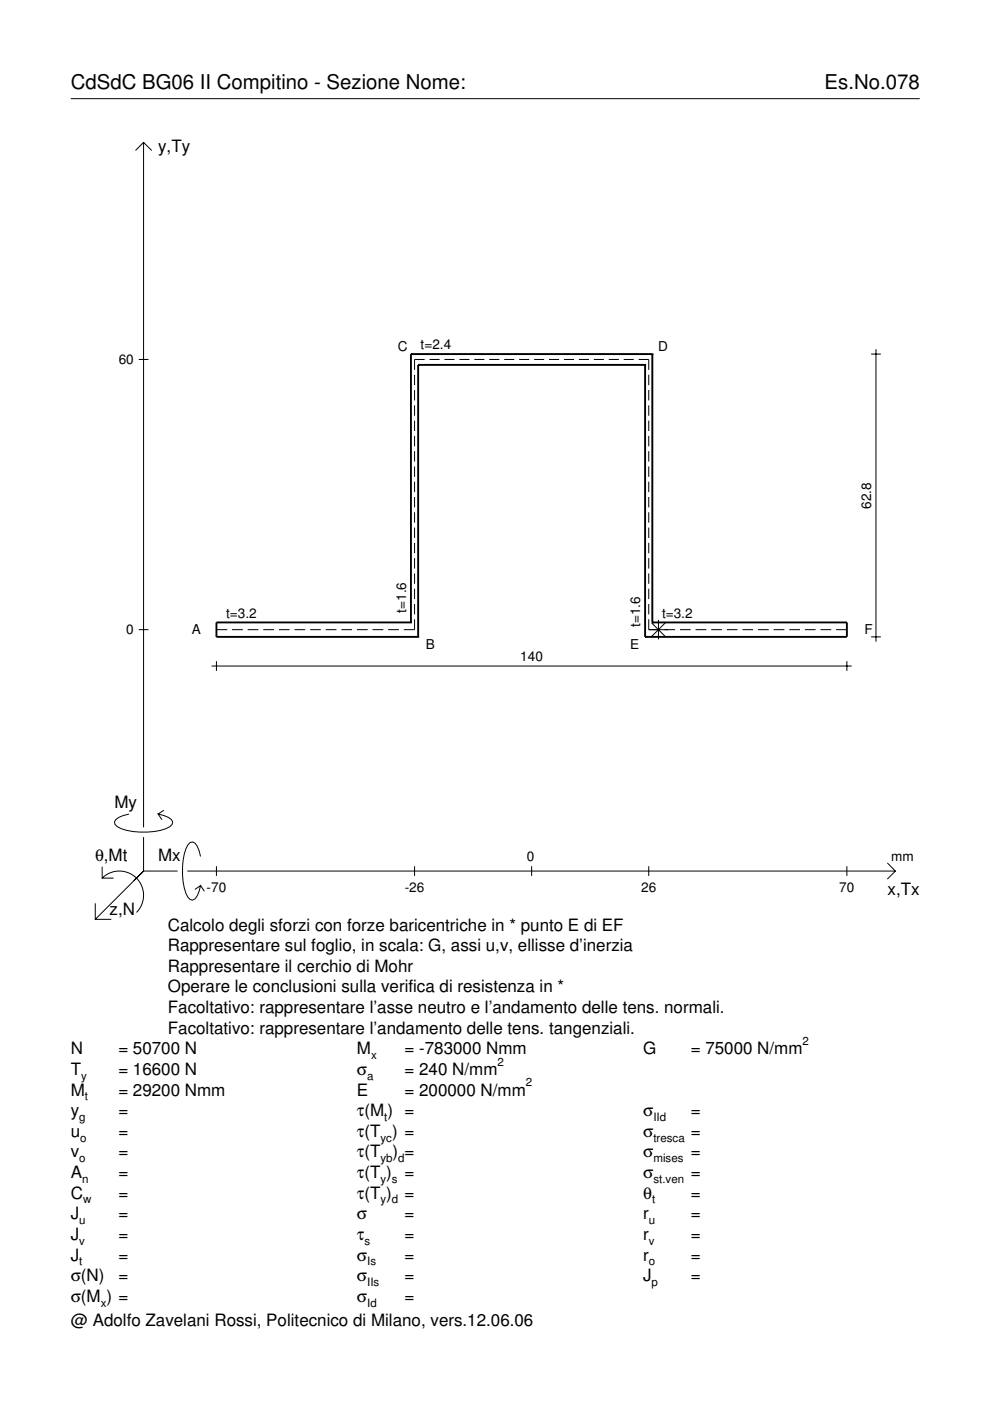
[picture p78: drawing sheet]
<svg xmlns="http://www.w3.org/2000/svg" width="210mm" height="297mm" viewBox="0 0 210 297" stroke-linecap="round" stroke-linejoin="round" font-family="sans-serif">
<defs><g id="words">
<g font-size="4.3">
<text x="15" y="18.9">CdSdC BG06 II Compitino - Sezione Nome:</text>
<text x="174.8" y="18.9">Es.No.078</text>
</g>
<g font-size="3.6">
<text x="33.5" y="32.3">y,Ty</text>
<text x="24.3" y="171.3">My</text>
<text x="20.1" y="182.6">θ,Mt</text>
<text x="33.5" y="182.6">Mx</text>
<text x="188.2" y="189.8">x,Tx</text>
<text x="23.2" y="193.9">z,N</text>
<text x="35.6" y="197.3">Calcolo degli sforzi con forze baricentriche in * punto E di EF</text>
<text x="35.6" y="201.7">Rappresentare sul foglio, in scala: G, assi u,v, ellisse d’inerzia</text>
<text x="35.6" y="206">Rappresentare il cerchio di Mohr</text>
<text x="35.6" y="210.4">Operare le conclusioni sulla verifica di resistenza in *</text>
<text x="35.6" y="214.8">Facoltativo: rappresentare l’asse neutro e l’andamento delle tens. normali.</text>
<text x="35.6" y="219.2">Facoltativo: rappresentare l’andamento delle tens. tangenziali.</text>
<text x="15" y="223.5">N</text>
<text x="15" y="227.9">T</text>
<text x="25.1" y="227.9">= 16600 N</text>
<text x="25.1" y="223.5">= 50700 N</text>
<text x="75.7" y="227.9">σ</text>
<text x="75.7" y="223.5">M</text>
<text x="85.8" y="223.5">= -783000 Nmm</text>
<text x="85.8" y="227.9">= 240 N/mm</text>
<text x="136.4" y="223.5">G</text>
<text x="146.5" y="223.5">= 75000 N/mm</text>
<text x="15" y="232.3">M</text>
<text x="25.1" y="232.3">= 29200 Nmm</text>
<text x="75.7" y="232.3">E</text>
<text x="85.8" y="232.3">= 200000 N/mm</text>
<text x="15" y="236.7">y</text>
<text x="25.1" y="236.7">=</text>
<text x="75.7" y="236.7">τ(M ) =</text>
<text x="136.4" y="236.7">σ</text>
<text x="146.5" y="236.7">=</text>
<text x="15" y="241">u</text>
<text x="15" y="245.4">v</text>
<text x="25.1" y="241">=</text>
<text x="25.1" y="245.4">=</text>
<text x="75.7" y="241">τ(T ) =</text>
<text x="75.7" y="245.4">τ(T</text>
<text x="83.3" y="245.4">) =</text>
<text x="136.4" y="241">σ</text>
<text x="136.4" y="245.4">σ</text>
<text x="146.5" y="241">=</text>
<text x="146.5" y="245.4">=</text>
<text x="15" y="249.8">A</text>
<text x="25.1" y="249.8">=</text>
<text x="75.7" y="249.8">τ(T )</text>
<text x="85.8" y="249.8">=</text>
<text x="136.4" y="249.8">σ</text>
<text x="146.5" y="249.8">=</text>
<text x="15" y="254.2">C</text>
<text x="25.1" y="254.2">=</text>
<text x="75.7" y="254.2">τ(T )</text>
<text x="85.8" y="254.2">=</text>
<text x="136.4" y="254.2">θ</text>
<text x="146.5" y="254.2">=</text>
<text x="15" y="258.5">J</text>
<text x="15" y="262.9">J</text>
<text x="25.1" y="258.5">=</text>
<text x="25.1" y="262.9">=</text>
<text x="75.7" y="258.5">σ</text>
<text x="75.7" y="262.9">τ</text>
<text x="85.8" y="258.5">=</text>
<text x="85.8" y="262.9">=</text>
<text x="136.4" y="258.5">r</text>
<text x="136.4" y="262.9">r</text>
<text x="146.5" y="258.5">=</text>
<text x="146.5" y="262.9">=</text>
<text x="15" y="267.3">J</text>
<text x="25.1" y="267.3">=</text>
<text x="75.7" y="267.3">σ</text>
<text x="85.8" y="267.3">=</text>
<text x="136.4" y="267.3">r</text>
<text x="146.5" y="267.3">=</text>
<text x="15" y="271.7">σ(N)</text>
<text x="25.1" y="271.7">=</text>
<text x="75.7" y="271.7">σ</text>
<text x="85.8" y="271.7">=</text>
<text x="136.4" y="271.7">J</text>
<text x="146.5" y="271.7">=</text>
<text x="15" y="281.2">@ Adolfo Zavelani Rossi, Politecnico di Milano, vers.12.06.06</text>
<text x="15" y="276">σ(M ) =</text>
<text x="75.7" y="276">σ</text>
<text x="85.8" y="276">=</text>
</g>
<g font-size="2.9">
<text x="25.2" y="77.2">60</text>
<text x="84.4" y="74.3">C</text>
<text x="89.2" y="74">t=2.4</text>
<text x="139.6" y="74.3">D</text>
<text x="184.7" y="107.9" transform="rotate(-90 184.7 107.9)">62.8</text>
<text x="47.9" y="130.9">t=3.2</text>
<text x="86.1" y="129.9" transform="rotate(-90 86.1 129.9)">t=1.6</text>
<text x="140.4" y="130.9">t=3.2</text>
<text x="26.8" y="134.5">0</text>
<text x="40.6" y="134.4">A</text>
<text x="90.3" y="137.6">B</text>
<text x="133.6" y="137.6">E</text>
<text x="135.7" y="133" transform="rotate(-90 135.7 133)">t=1.6</text>
<text x="183.3" y="134.4">F</text>
<text x="110.3" y="140.2">140</text>
<text x="111.7" y="182.6">0</text>
<text x="189" y="182.6">mm</text>
<text x="43.8" y="189.1">-70</text>
<text x="85.8" y="189.1">-26</text>
<text x="135.9" y="189.1">26</text>
<text x="178" y="189.1">70</text>
</g>
<g font-size="2.4">
<text x="170.2" y="221.5">2</text>
<text x="78.7" y="224.5">x</text>
<text x="105.5" y="225.9">2</text>
<text x="17.2" y="228.9">y</text>
<text x="18" y="233.3">t</text>
<text x="77.9" y="228.9">a</text>
<text x="111.5" y="230.3">2</text>
<text x="16.8" y="237.7">g</text>
<text x="81.5" y="237.7">t</text>
<text x="138.5" y="237.7">IId</text>
<text x="17" y="242">o</text>
<text x="80.7" y="242">yc</text>
<text x="138.5" y="242">tresca</text>
<text x="16.8" y="246.4">o</text>
<text x="17.4" y="250.8">n</text>
<text x="80.7" y="246.4">yb d</text>
<text x="80.7" y="250.8">y s</text>
<text x="138.5" y="246.4">mises</text>
<text x="138.5" y="250.8">st.ven</text>
<text x="17.6" y="255.2">w</text>
<text x="80.7" y="255.2">y d</text>
<text x="138.2" y="255.2">t</text>
<text x="16.8" y="259.5">u</text>
<text x="16.8" y="263.9">v</text>
<text x="77.3" y="263.9">s</text>
<text x="137.6" y="259.5">u</text>
<text x="137.6" y="263.9">v</text>
<text x="16.8" y="268.3">t</text>
<text x="77.9" y="268.3">Is</text>
<text x="137.6" y="268.3">o</text>
<text x="77.9" y="272.7">IIs</text>
<text x="138.2" y="272.7">p</text>
<text x="21.4" y="277">x</text>
<text x="77.9" y="277">Id</text>
</g>
</g></defs>
<g fill="none" stroke="#000" stroke-width=".21">
<path d="M15 20.9h180M28.7 31.9l1.7-1.7 1.8 1.7M30.4 30.2v145.2M29.4 76.2h2.1M87.9 79.5v2.2M90 76.2h-2.1v2.2M91.1 76.2h2.1M94.2 76.2h2.2M97.4 76.2h2.1M100.6 76.2h2.1M103.7 76.2h2.2M106.9 76.2h2.1"/>
<path d="M110.1 76.2h2.1M113.2 76.2h2.2M116.4 76.2h2.1M119.6 76.2h2.1M122.7 76.2h2.2M125.9 76.2h2.1M129.1 76.2h2.1M132.2 76.2h2.2M135.4 76.2h2.1v2.2M137.5 79.5v2.2M184.7 75.1h2.1M185.7 74v62.1"/>
<path d="M87.9 82.7v2.2M87.9 85.9v2.2M87.9 89.2v2.2M87.9 92.4v2.2M87.9 95.7v2.2M87.9 98.9v2.2M137.5 82.7v2.2M137.5 85.9v2.2M137.5 89.2v2.2M137.5 92.4v2.2M137.5 95.7v2.2M137.5 98.9v2.2"/>
<path d="M87.9 102.1v2.2M87.9 105.4v2.2M87.9 108.6v2.2M87.9 111.9v2.2M87.9 115.1v2.2M87.9 118.3v2.2M137.5 102.1v2.2M137.5 105.4v2.2M137.5 108.6v2.2M137.5 111.9v2.2M137.5 115.1v2.2M137.5 118.3v2.2"/>
<path d="M29.4 133.5h2.1M45.9 133.5h2.3M49.2 133.5h2.3M52.5 133.5h2.3M55.8 133.5h2.3M59.1 133.5h2.3M62.4 133.5h2.3M65.7 133.5h2.3M69.1 133.5h2.2M72.4 133.5h2.2M75.7 133.5h2.3M79 133.5h2.3"/>
<path d="M82.3 133.5h2.3M87.9 131.3v2.2h-2.3M87.9 121.6v2.2M87.9 124.8v2.2M87.9 128.1v2.2M137.5 131.3v2.2h5.6M137.5 121.6v2.2M137.5 124.8v2.2M137.5 128.1v2.2M138.1 132.1l3 2.9M139.6 131.4v4.2M141.1 132.1l-3 2.9"/>
<path d="M144.2 133.5h2.2M147.5 133.5h2.3M150.8 133.5h2.3M154.1 133.5h2.3M157.4 133.5h2.3M160.7 133.5h2.3M164 133.5h2.3M167.3 133.5h2.3M170.6 133.5h2.3M174 133.5h2.2M177.3 133.5h2.3M184.7 135h2.1"/>
<path d="M44.9 141.2h135.7M45.9 140.2v2M179.6 140.2v2M27.3 172.6a3.6 3.6 0 0 0-3 1.7l.1 .5a5.7 5.7 0 0 0 3.8 1.5 13.3 13.3 0 0 0 7.8-1l.5-.5 .1-.5a3.6 3.6 0 0 0-3.1-1.7l.8 1.2M30.4 177.5v7.2M34.7 171.8l-1.2 .8M20.2 191.5v3.4h3.4M21.7 186.2a5.1 5.1 0 0 1 7.2 0 5.1 5.1 0 0 1 0 7.3M21.7 183.8v2.4h2.4M30.4 184.7l-10.2 10.2M30.4 184.7l-2 2M30.4 184.7h7.2"/>
<path d="M39.7 184.7h150.1M42.5 181.6a3.6 3.6 0 0 0-1.7-3.1l-.5 .1a5.7 5.7 0 0 0-1.5 3.8 13.3 13.3 0 0 0 1 7.8l.5 .5 .5 .2a3.6 3.6 0 0 0 1.7-3.1l-1.2 .8M42.5 187.8l.8 1.2M45.9 183.7v2M87.9 183.7v2M112.7 183.7v2M137.5 183.7v2M179.6 183.7v2M188.1 183l1.7 1.7-1.7 1.7"/>
</g>
<g fill="none" stroke="#000" stroke-width=".4">
<path d="M87.1 75.1h.1M87.1 75.1v56.9M87.1 75.1h51.2M88.7 77.4h.1M88.7 77.4v57.6M88.7 77.4h48.1M136.8 77.4h.1M136.8 77.4v57.6M138.3 75.1h.1M138.3 75.1v56.9M87.1 132h.1M87.1 132h-41.2v3h42.8"/>
<path d="M88.7 135h.1M136.8 135h.1M138.3 132h.1M138.3 132h41.3v3h-42.8"/>
</g>
<use href="#words"/>
</svg>
